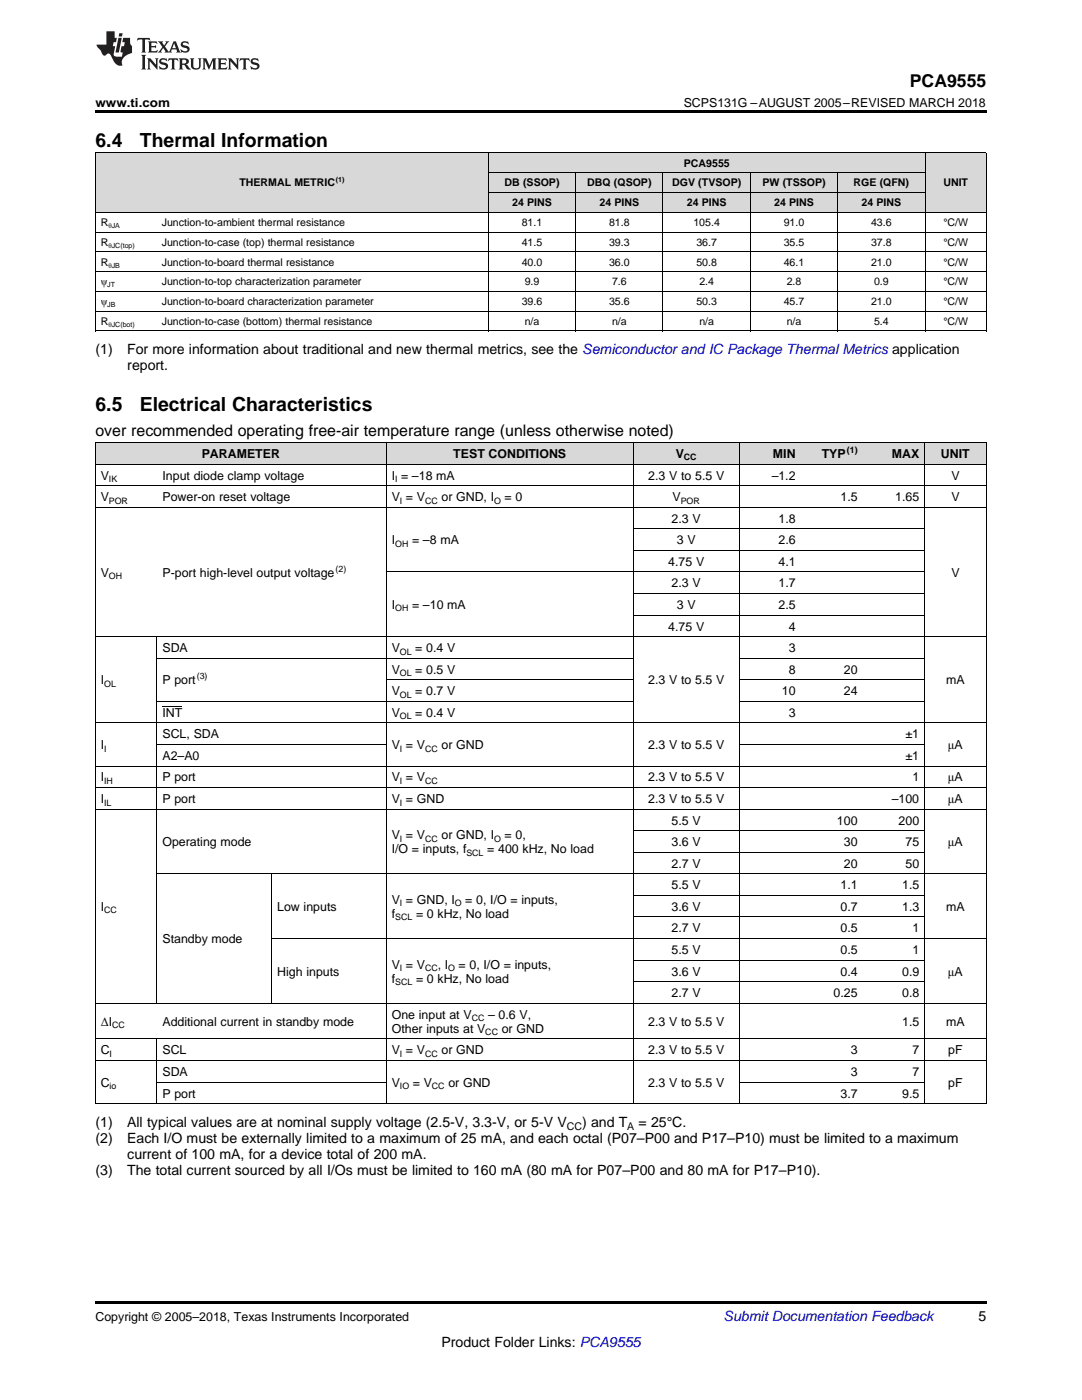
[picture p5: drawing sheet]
<svg xmlns="http://www.w3.org/2000/svg" width="216mm" height="279mm" viewBox="0 0 216 279" stroke-linecap="round" stroke-linejoin="round" font-family="sans-serif">
<defs><g id="words">
<g font-size="3.9">
<text x="19" y="29.3">6.4</text>
<text x="27.9" y="29.3">Thermal Information</text>
<text x="19" y="82">6.5</text>
<text x="27.9" y="82">Electrical Characteristics</text>
</g>
<text font-size="3.5" x="181.5" y="17.3">PCA9555</text>
<text font-size="3.2" x="19" y="87.1">over recommended operating free-air temperature range (unless otherwise noted)</text>
<g font-size="2.8">
<text x="19" y="70.7">(1)</text>
<text x="25.4" y="70.7">For more information about traditional and new thermal metrics, see the Semiconductor and IC Package Thermal Metrics application</text>
<text x="25.4" y="73.9">report.</text>
<text x="19" y="224.9">(1)</text>
<text x="25.4" y="224.9">All typical values are at nominal supply voltage (2.5-V, 3.3-V, or 5-V V</text>
<text x="116.2" y="224.9">) and T</text>
<text x="127.4" y="224.9">= 25°C.</text>
<text x="19" y="228.1">(2)</text>
<text x="25.4" y="228.1">Each I/O must be externally limited to a maximum of 25 mA, and each octal (P07–P00 and P17–P10) must be limited to a maximum</text>
<text x="25.4" y="231.2">current of 100 mA, for a device total of 200 mA.</text>
<text x="19" y="234.4">(3)</text>
<text x="25.4" y="234.4">The total current sourced by all I/Os must be limited to 160 mA (80 mA for P07–P00 and 80 mA for P17–P10).</text>
<text x="195.3" y="263.6">5</text>
<text x="88.1" y="268.9">Product Folder Links: PCA9555</text>
</g>
<text font-size="2.8" fill="#0000c8" x="144.4" y="263.6">Submit Documentation Feedback</text>
<g font-size="2.5">
<text x="19" y="21.4">www.ti.com</text>
<text x="136.4" y="21.4">SCPS131G –AUGUST 2005–REVISED MARCH 2018</text>
<text x="20.1" y="95.7">V</text>
<text x="32.4" y="95.7">Input diode clamp voltage</text>
<text x="40.3" y="91.4">PARAMETER</text>
<text x="78.2" y="95.7">I = –18 mA</text>
<text x="90.5" y="91.4">TEST CONDITIONS</text>
<text x="129.4" y="95.7">2.3 V to 5.5 V</text>
<text x="134.8" y="91.4">V</text>
<text x="154" y="95.7">–1.2</text>
<text x="154.2" y="91.4">MIN</text>
<text x="164" y="91.4">TYP</text>
<text x="177.9" y="91.4">MAX</text>
<text x="187.7" y="91.4">UNIT</text>
<text x="189.8" y="95.7">V</text>
<text x="20.1" y="100">V</text>
<text x="32.4" y="100">Power-on reset voltage</text>
<text x="78.2" y="100">V = V</text>
<text x="88.1" y="100">or GND, I</text>
<text x="100.7" y="100">= 0</text>
<text x="134.2" y="100">V</text>
<text x="167.7" y="100">1.5</text>
<text x="178.6" y="100">1.65</text>
<text x="189.8" y="100">V</text>
<text x="134" y="104.3">2.3 V</text>
<text x="155.4" y="104.3">1.8</text>
<text x="78.2" y="108.6">I</text>
<text x="82.2" y="108.6">= –8 mA</text>
<text x="133.3" y="112.9">4.75 V</text>
<text x="135.1" y="108.6">3 V</text>
<text x="155.4" y="108.6">2.6</text>
<text x="155.4" y="112.9">4.1</text>
<text x="20.1" y="115.1">V</text>
<text x="32.4" y="115.1">P-port high-level output voltage</text>
<text x="134" y="117.2">2.3 V</text>
<text x="155.4" y="117.2">1.7</text>
<text x="189.8" y="115.1">V</text>
<text x="78.2" y="121.5">I</text>
<text x="82.2" y="121.5">= –10 mA</text>
<text x="133.3" y="125.8">4.75 V</text>
<text x="135.1" y="121.5">3 V</text>
<text x="155.4" y="121.5">2.5</text>
<text x="157.4" y="125.8">4</text>
<text x="32.4" y="130.1">SDA</text>
<text x="78.2" y="130.1">V</text>
<text x="82.9" y="130.1">= 0.4 V</text>
<text x="157.4" y="130.1">3</text>
<text x="20.1" y="136.6">I</text>
<text x="32.4" y="136.6">P port</text>
<text x="78.2" y="134.4">V</text>
<text x="82.9" y="134.4">= 0.5 V</text>
<text x="129.4" y="136.6">2.3 V to 5.5 V</text>
<text x="157.4" y="134.4">8</text>
<text x="168.4" y="134.4">20</text>
<text x="188.8" y="136.6">mA</text>
<text x="32.4" y="143.1">INT</text>
<text x="78.2" y="138.7">V</text>
<text x="78.2" y="143.1">V</text>
<text x="82.9" y="138.7">= 0.7 V</text>
<text x="82.9" y="143.1">= 0.4 V</text>
<text x="156" y="138.7">10</text>
<text x="157.4" y="143.1">3</text>
<text x="168.4" y="138.7">24</text>
<text x="20.1" y="149.5">I</text>
<text x="32.4" y="147.4">SCL, SDA</text>
<text x="78.2" y="149.5">V = V</text>
<text x="88.1" y="149.5">or GND</text>
<text x="129.4" y="149.5">2.3 V to 5.5 V</text>
<text x="180.7" y="147.4">±1</text>
<text x="189.2" y="149.5">μA</text>
<text x="20.1" y="156">I</text>
<text x="32.4" y="151.7">A2–A0</text>
<text x="32.4" y="156">P port</text>
<text x="78.2" y="156">V = V</text>
<text x="129.4" y="156">2.3 V to 5.5 V</text>
<text x="180.7" y="151.7">±1</text>
<text x="182.1" y="156">1</text>
<text x="189.2" y="156">μA</text>
<text x="20.1" y="160.3">I</text>
<text x="32.4" y="160.3">P port</text>
<text x="78.2" y="160.3">V = GND</text>
<text x="129.4" y="160.3">2.3 V to 5.5 V</text>
<text x="177.9" y="160.3">–100</text>
<text x="189.2" y="160.3">μA</text>
<text x="78.2" y="167.5">V = V</text>
<text x="88.1" y="167.5">or GND, I</text>
<text x="100.7" y="167.5">= 0,</text>
<text x="134" y="164.6">5.5 V</text>
<text x="167" y="164.6">100</text>
<text x="179.3" y="164.6">200</text>
<text x="32.4" y="168.9">Operating mode</text>
<text x="78.2" y="170.3">I/O = inputs, f</text>
<text x="97.2" y="170.3">= 400 kHz, No load</text>
<text x="134" y="168.9">3.6 V</text>
<text x="134" y="173.2">2.7 V</text>
<text x="168.4" y="168.9">30</text>
<text x="168.4" y="173.2">20</text>
<text x="180.7" y="168.9">75</text>
<text x="180.7" y="173.2">50</text>
<text x="189.2" y="168.9">μA</text>
<text x="134" y="177.5">5.5 V</text>
<text x="167.7" y="177.5">1.1</text>
<text x="180" y="177.5">1.5</text>
<text x="20.1" y="181.8">I</text>
<text x="55.3" y="181.8">Low inputs</text>
<text x="78.2" y="180.4">V = GND, I</text>
<text x="78.2" y="183.2">f</text>
<text x="83" y="183.2">= 0 kHz, No load</text>
<text x="92.9" y="180.4">= 0, I/O = inputs,</text>
<text x="134" y="181.8">3.6 V</text>
<text x="167.7" y="181.8">0.7</text>
<text x="180" y="181.8">1.3</text>
<text x="188.8" y="181.8">mA</text>
<text x="32.4" y="188.2">Standby mode</text>
<text x="134" y="186.1">2.7 V</text>
<text x="134" y="190.4">5.5 V</text>
<text x="167.7" y="186.1">0.5</text>
<text x="167.7" y="190.4">0.5</text>
<text x="182.1" y="186.1">1</text>
<text x="182.1" y="190.4">1</text>
<text x="55.3" y="194.7">High inputs</text>
<text x="78.2" y="193.3">V = V</text>
<text x="78.2" y="196.1">f</text>
<text x="83" y="196.1">= 0 kHz, No load</text>
<text x="87.4" y="193.3">, I</text>
<text x="91.5" y="193.3">= 0, I/O = inputs,</text>
<text x="134" y="194.7">3.6 V</text>
<text x="167.7" y="194.7">0.4</text>
<text x="180" y="194.7">0.9</text>
<text x="189.2" y="194.7">μA</text>
<text x="78.2" y="203.3">One input at V</text>
<text x="97.4" y="203.3">– 0.6 V,</text>
<text x="134" y="199">2.7 V</text>
<text x="166.3" y="199">0.25</text>
<text x="180" y="199">0.8</text>
<text x="20.1" y="204.7">ΔI</text>
<text x="32.4" y="204.7">Additional current in standby mode</text>
<text x="78.2" y="206.1">Other inputs at V</text>
<text x="100.1" y="206.1">or GND</text>
<text x="129.4" y="204.7">2.3 V to 5.5 V</text>
<text x="180" y="204.7">1.5</text>
<text x="188.8" y="204.7">mA</text>
<text x="20.1" y="210.4">C</text>
<text x="32.4" y="210.4">SCL</text>
<text x="32.4" y="214.7">SDA</text>
<text x="78.2" y="210.4">V = V</text>
<text x="88.1" y="210.4">or GND</text>
<text x="129.4" y="210.4">2.3 V to 5.5 V</text>
<text x="169.8" y="210.4">3</text>
<text x="169.8" y="214.7">3</text>
<text x="182.1" y="210.4">7</text>
<text x="182.1" y="214.7">7</text>
<text x="189.2" y="210.4">pF</text>
<text x="20.1" y="216.9">C</text>
<text x="32.4" y="219">P port</text>
<text x="78.2" y="216.9">V</text>
<text x="82.4" y="216.9">= V</text>
<text x="89.5" y="216.9">or GND</text>
<text x="129.4" y="216.9">2.3 V to 5.5 V</text>
<text x="167.7" y="219">3.7</text>
<text x="180" y="219">9.5</text>
<text x="189.2" y="216.9">pF</text>
<text x="19" y="263.6">Copyright © 2005–2018, Texas Instruments Incorporated</text>
</g>
<g font-size="2.1">
<text x="136.5" y="33.2">PCA9555</text>
<text x="47.8" y="37.2">THERMAL METRIC</text>
<text x="100.7" y="37.2">DB (SSOP)</text>
<text x="102.2" y="41.1">24 PINS</text>
<text x="117.2" y="37.2">DBQ (QSOP)</text>
<text x="119.6" y="41.1">24 PINS</text>
<text x="134.1" y="37.2">DGV (TVSOP)</text>
<text x="137.1" y="41.1">24 PINS</text>
<text x="152.2" y="37.2">PW (TSSOP)</text>
<text x="154.5" y="41.1">24 PINS</text>
<text x="170.3" y="37.2">RGE (QFN)</text>
<text x="171.9" y="41.1">24 PINS</text>
<text x="188.2" y="37.2">UNIT</text>
<text x="20.1" y="45.1">R</text>
<text x="32.3" y="45.1">Junction-to-ambient thermal resistance</text>
<text x="104.1" y="45.1">81.1</text>
<text x="121.5" y="45.1">81.8</text>
<text x="138.4" y="45.1">105.4</text>
<text x="156.4" y="45.1">91.0</text>
<text x="173.8" y="45.1">43.6</text>
<text x="188.2" y="45.1">°C/W</text>
<text x="20.1" y="49">R</text>
<text x="20.1" y="53">R</text>
<text x="32.3" y="49">Junction-to-case (top) thermal resistance</text>
<text x="32.3" y="53">Junction-to-board thermal resistance</text>
<text x="104.1" y="49">41.5</text>
<text x="104.1" y="53">40.0</text>
<text x="121.5" y="49">39.3</text>
<text x="121.5" y="53">36.0</text>
<text x="139" y="49">36.7</text>
<text x="139" y="53">50.8</text>
<text x="156.4" y="49">35.5</text>
<text x="156.4" y="53">46.1</text>
<text x="173.8" y="49">37.8</text>
<text x="173.8" y="53">21.0</text>
<text x="188.2" y="49">°C/W</text>
<text x="188.2" y="53">°C/W</text>
<text x="20.1" y="56.9">ψ</text>
<text x="32.3" y="56.9">Junction-to-top characterization parameter</text>
<text x="104.7" y="56.9">9.9</text>
<text x="122.1" y="56.9">7.6</text>
<text x="139.6" y="56.9">2.4</text>
<text x="157" y="56.9">2.8</text>
<text x="174.4" y="56.9">0.9</text>
<text x="188.2" y="56.9">°C/W</text>
<text x="20.1" y="60.9">ψ</text>
<text x="20.1" y="64.8">R</text>
<text x="32.3" y="60.9">Junction-to-board characterization parameter</text>
<text x="32.3" y="64.8">Junction-to-case (bottom) thermal resistance</text>
<text x="104.1" y="60.9">39.6</text>
<text x="104.7" y="64.8">n/a</text>
<text x="121.5" y="60.9">35.6</text>
<text x="122.1" y="64.8">n/a</text>
<text x="139" y="60.9">50.3</text>
<text x="139.6" y="64.8">n/a</text>
<text x="156.4" y="60.9">45.7</text>
<text x="157" y="64.8">n/a</text>
<text x="173.8" y="60.9">21.0</text>
<text x="174.4" y="64.8">5.4</text>
<text x="188.2" y="60.9">°C/W</text>
<text x="188.2" y="64.8">°C/W</text>
<text x="113.1" y="225.5">CC</text>
<text x="125.2" y="225.5">A</text>
</g>
<g font-size="1.8">
<text x="136.5" y="91.9">CC</text>
<text x="169" y="90.4">(1)</text>
<text x="21.7" y="96.2">IK</text>
<text x="21.7" y="100.5">POR</text>
<text x="78.8" y="96.2">I</text>
<text x="79.8" y="100.5">I</text>
<text x="84.8" y="100.5">CC</text>
<text x="98.6" y="100.5">O</text>
<text x="135.8" y="100.5">POR</text>
<text x="78.8" y="109.1">OH</text>
<text x="21.7" y="115.6">OH</text>
<text x="67" y="114.1">(2)</text>
<text x="78.8" y="122">OH</text>
<text x="79.8" y="130.6">OL</text>
<text x="20.8" y="137.1">OL</text>
<text x="39.3" y="135.6">(3)</text>
<text x="79.8" y="134.9">OL</text>
<text x="79.8" y="139.2">OL</text>
<text x="79.8" y="143.5">OL</text>
<text x="20.8" y="150">I</text>
<text x="79.8" y="150">I</text>
<text x="84.8" y="150">CC</text>
<text x="20.8" y="156.5">IH</text>
<text x="20.8" y="160.8">IL</text>
<text x="79.8" y="156.5">I</text>
<text x="79.8" y="160.8">I</text>
<text x="84.8" y="156.5">CC</text>
<text x="79.8" y="168">I</text>
<text x="84.8" y="168">CC</text>
<text x="98.6" y="168">O</text>
<text x="93.1" y="170.8">SCL</text>
<text x="20.8" y="182.3">CC</text>
<text x="78.8" y="183.7">SCL</text>
<text x="79.8" y="180.9">I</text>
<text x="90.8" y="180.9">O</text>
<text x="78.8" y="196.6">SCL</text>
<text x="79.8" y="193.8">I</text>
<text x="84.8" y="193.8">CC</text>
<text x="89.4" y="193.8">O</text>
<text x="94.1" y="203.8">CC</text>
<text x="22.4" y="205.2">CC</text>
<text x="96.8" y="206.6">CC</text>
<text x="21.9" y="210.9">I</text>
<text x="79.8" y="210.9">I</text>
<text x="84.8" y="210.9">CC</text>
<text x="21.9" y="217.4">io</text>
<text x="79.8" y="217.4">IO</text>
<text x="86.2" y="217.4">CC</text>
</g>
<g font-size="1.4">
<text x="67" y="36.3">(1)</text>
<text x="21.6" y="45.5">θJA</text>
<text x="21.6" y="49.5">θJC(top)</text>
<text x="21.6" y="53.4">θJB</text>
<text x="21.4" y="57.4">JT</text>
<text x="21.4" y="61.3">JB</text>
<text x="21.6" y="65.3">θJC(bot)</text>
</g>
</g></defs>
<g fill="#d8d8d8">
<path d="M19 88.4h12.4v4.3h-12.4z"/>
<path d="M31.4 88.4h22.9v4.3h-22.9z"/>
<path d="M54.3 88.4h22.8v4.3h-22.8z"/>
<path d="M77.1 88.4h49.3v4.3h-49.3z"/>
<path d="M126.4 88.4h21.1v4.3h-21.1z"/>
<path d="M147.5 88.4h12.4v4.3h-12.4z"/>
<path d="M159.9 88.4h12.3v4.3h-12.3z"/>
<path d="M172.2 88.4h12.3v4.3h-12.3z"/>
<path d="M184.5 88.4h12.3v4.3h-12.3z"/>
<path d="M19 30.6h12.2v11.8h-12.2z"/>
<path d="M31.2 30.6h66.3v11.8h-66.3z"/>
<path d="M184.6 30.6h12.2v11.8h-12.2z"/>
<path d="M97.5 38.5h17.4v3.9h-17.4z"/>
<path d="M114.9 38.5h17.4v3.9h-17.4z"/>
<path d="M132.3 38.5h17.5v3.9h-17.5z"/>
<path d="M149.8 38.5h17.4v3.9h-17.4z"/>
<path d="M167.2 38.5h17.4v3.9h-17.4z"/>
<path d="M97.5 34.5h17.4v4h-17.4z"/>
<path d="M114.9 34.5h17.4v4h-17.4z"/>
<path d="M132.3 34.5h17.5v4h-17.5z"/>
<path d="M149.8 34.5h17.4v4h-17.4z"/>
<path d="M167.2 34.5h17.4v4h-17.4z"/>
<path d="M97.5 30.6h17.4v3.9h-17.4z"/>
<path d="M114.9 30.6h17.4v3.9h-17.4z"/>
<path d="M132.3 30.6h17.5v3.9h-17.5z"/>
<path d="M149.8 30.6h17.4v3.9h-17.4z"/>
<path d="M167.2 30.6h17.4v3.9h-17.4z"/>
</g>
<g fill="#000">
<path d="M19 22h177.8v.5h-177.8zM19 66.1h.2zM97.4 66.1h.1zM114.8 66.1h.1zM132.2 66.1h.1zM149.6 66.1h.2zM167.1 66.1h.1zM184.5 66.1h.1zM196.7 66.1h.1zM19 220.3h.2zM54.2 220.3h.1zM77 220.3h.1z"/>
<path d="M126.3 220.3h.1zM147.4 220.3h.1zM159.8 220.3h.1zM172.1 220.3h.1zM184.4 220.3h.1zM196.7 220.3h.1zM19 259.7h177.8v.5h-177.8z"/>
</g>
<g fill="none" stroke="#000" stroke-width=".2">
<path d="M19 30.5h177.8M19.1 30.5v35.6M97.4 30.5v35.6M97.5 38.4h87.1M97.5 34.4h87.1M114.8 34.5v31.6M132.3 34.5v31.6M149.7 34.5v31.6M167.1 34.5v31.6M184.6 30.5v35.6M196.8 30.5v35.6M19 58.2h177.8"/>
<path d="M19 54.2h177.8M19 50.3h177.8M19 46.3h177.8M19 42.4h177.8M19 66.1h177.8M19 62.1h177.8M19 96.9h177.8M19 92.6h177.8M19 88.3h177.8M19.1 88.3v132M77.1 88.3v132M126.3 88.3v132"/>
<path d="M147.5 88.3v132M184.4 88.3v132M196.8 88.3v132M19 101.2h177.8M77.1 114.1h107.4M126.4 118.4h58.1M126.4 109.8h58.1M126.4 105.5h58.1M19 127.1h177.8M31.3 127.1v73.2M31.4 140h95M31.4 131.4h95"/>
<path d="M77.1 135.7h49.3M126.4 122.7h58.1M147.5 140h37M147.5 135.7h37M147.5 131.4h37M19 157.2h177.8M19 152.9h177.8M19 144.3h177.8M31.4 148.6h45.7M147.5 148.6h37M19 161.5h177.8M31.4 174.4h165.4"/>
<path d="M54.2 174.4v25.9M126.4 178.7h58.1M126.4 170.1h58.1M126.4 165.8h58.1M54.3 187.3h142.5M126.4 195.9h58.1M126.4 191.6h58.1M126.4 183h58.1M19 211.6h177.8M19 207.3h177.8M19 200.2h177.8M31.3 207.4v12.9"/>
<path d="M31.4 216h45.7M147.5 216h37M19 220.3h177.8"/>
</g>
<g fill="#231f20">
<path d="M27.5 7.6l-.1 .5 .4-.2h.6v.1v2.1l-.2 .4h1l-.3-.4v-2.1l.1-.1h.5l.5 .2-.2-.5zM29.5 8.3l.2 .3v1.5l-.2 .4h1.8l.2-.6a1.04 1.04 0 0 1-1.3 .2v-.7h.6l.3 .2v-.6l-.3 .2h-.6v-.6l.8-.1 .4 .3-.2-.5zM31.5 8.3l.9 1.1-.9 1.1h.8l-.2-.2 .5-.7 .4 .7-.2 .2h1.5l-.1-.2 .1-.4h.9l.1 .4-.2 .2h1l-.3-.3-.7-1.9h-.5l-.9 2-.8-1 .9-1h-.8l.1 .3-.3 .5-.4-.6 .2-.2zM34.7 8.6l.4 1h-.7zM36.3 8.4a.63 .63 0 0 0-.2 .7 .63 .63 0 0 0 .6 .4l.6 .2 .1 .2a.75 .75 0 0 1-.7 .4 .75 .75 0 0 1-.6-.5l.1 .7 .1-.1a1.11 1.11 0 0 0 1.5-.6 1.13 1.13 0 0 0-1.2-.8l-.1-.4a1.04 1.04 0 0 1 1.2 .2l-.2-.5-.1 .1-.5-.2zM28.2 10.9l.2 .4v2.2l-.2 .4h1l-.3-.4v-2.2l.3-.4zM29.3 11.6l.3 .4v1.5l-.3 .4h.8l-.2-.4v-1.3l1.5 1.7v-1.9l.2-.4h-.7l.2 .4v.9l-1.1-1.3zM32 11.8a.62 .62 0 0 0-.2 .7 .62 .62 0 0 0 .6 .4l.6 .1 .1 .3a.76 .76 0 0 1-.7 .3 .76 .76 0 0 1-.6-.4l.1 .7 .1-.1a1.11 1.11 0 0 0 1.5-.6 1.13 1.13 0 0 0-1.2-.8l-.1-.4a1.04 1.04 0 0 1 1.2 .2l-.2-.6-.1 .1-.5-.1zM33.7 11.6l-.2 .6a.61 .61 0 0 1 .8-.3v1.6l-.2 .4h.9l-.2-.4v-1.6a.63 .63 0 0 1 .8 .3l-.2-.6zM35.6 11.6l.3 .4v1.5l-.3 .4h1l-.2-.2v-.8l.5 .2a.76 .76 0 0 0 1.2 .7l-1-1a.58 .58 0 0 0 .6-.5 .58 .58 0 0 0-.5-.6zM36.4 11.9h.1a.45 .45 0 0 1 .5 .1 .45 .45 0 0 1 .1 .5l-.7 .2zM37.9 11.6l.2 .2a2.17 2.17 0 0 0 .3 1.9 .99 .99 0 0 0 1.6-.6v-1.1l.2-.4h-.7l.2 .2a1.92 1.92 0 0 1-.2 1.8 .6 .6 0 0 1-.9-.5v-1.1l.2-.4zM40.4 11.6l.2 .4v1.5l-.2 .4h.7l-.2-.4v-1.4l.8 1.8 .8-1.8v1.4l-.2 .4h.9l-.2-.4v-1.5l.2-.4h-.8l-.6 1.5-.6-1.5zM43.4 11.6l.2 .4v1.5l-.2 .4h1.8l.2-.6a1.04 1.04 0 0 1-1.3 .1v-.6h.5l.4 .2v-.6l-.4 .2h-.5v-.7h.8l.3 .3-.1-.6zM45.5 11.6l.2 .4v1.5l-.2 .4h.7l-.2-.4v-1.3l1.5 1.7v-1.9l.2-.4h-.7l.2 .4v.9l-1.1-1.3zM47.9 11.6l-.1 .6a.61 .61 0 0 1 .8-.3v1.6l-.3 .4h1l-.3-.4 .1-1.6a.63 .63 0 0 1 .7 .3l-.1-.6zM50.2 11.8a.62 .62 0 0 0-.2 .7 .62 .62 0 0 0 .6 .4l.6 .1 .2 .3a.76 .76 0 0 1-.8 .3 .76 .76 0 0 1-.6-.4l.1 .7 .2-.1a1.11 1.11 0 0 0 1.5-.6 1.13 1.13 0 0 0-1.3-.8l-.1-.4a1.04 1.04 0 0 1 1.2 .2l-.1-.6-.2 .1-.5-.1z"/>
<path d="M21.2 6.3v2.6h-1.9l.1 .4 .7 .9a.91 .91 0 0 0 1 .8 .56 .56 0 0 1 .5-.3 .56 .56 0 0 1 .5 .3l.4 .8a1.53 1.53 0 0 0 1.9 1.2 1.54 1.54 0 0 1 1-2.1l.9-.3v-1.4a1.52 1.52 0 0 1-.3-1.6h-1.4l-.2 .8h.5l-.2 .8h-.4l-.2 1v.2l.4 .1-.2 .8a1.93 1.93 0 0 1-1.6-.3l.3-1.8h-.5l.2-.8h.4l.2-.8h-.4v-1.3zM23.6 7.6l-.6 2.9h.7l.6-2.9zM23.8 6.6l-.1 .7h.6l.2-.7z"/>
</g>
<path d="M32.4 140.9h4" fill="none" stroke="#000" stroke-width=".2"/>
<use href="#words"/>
</svg>
